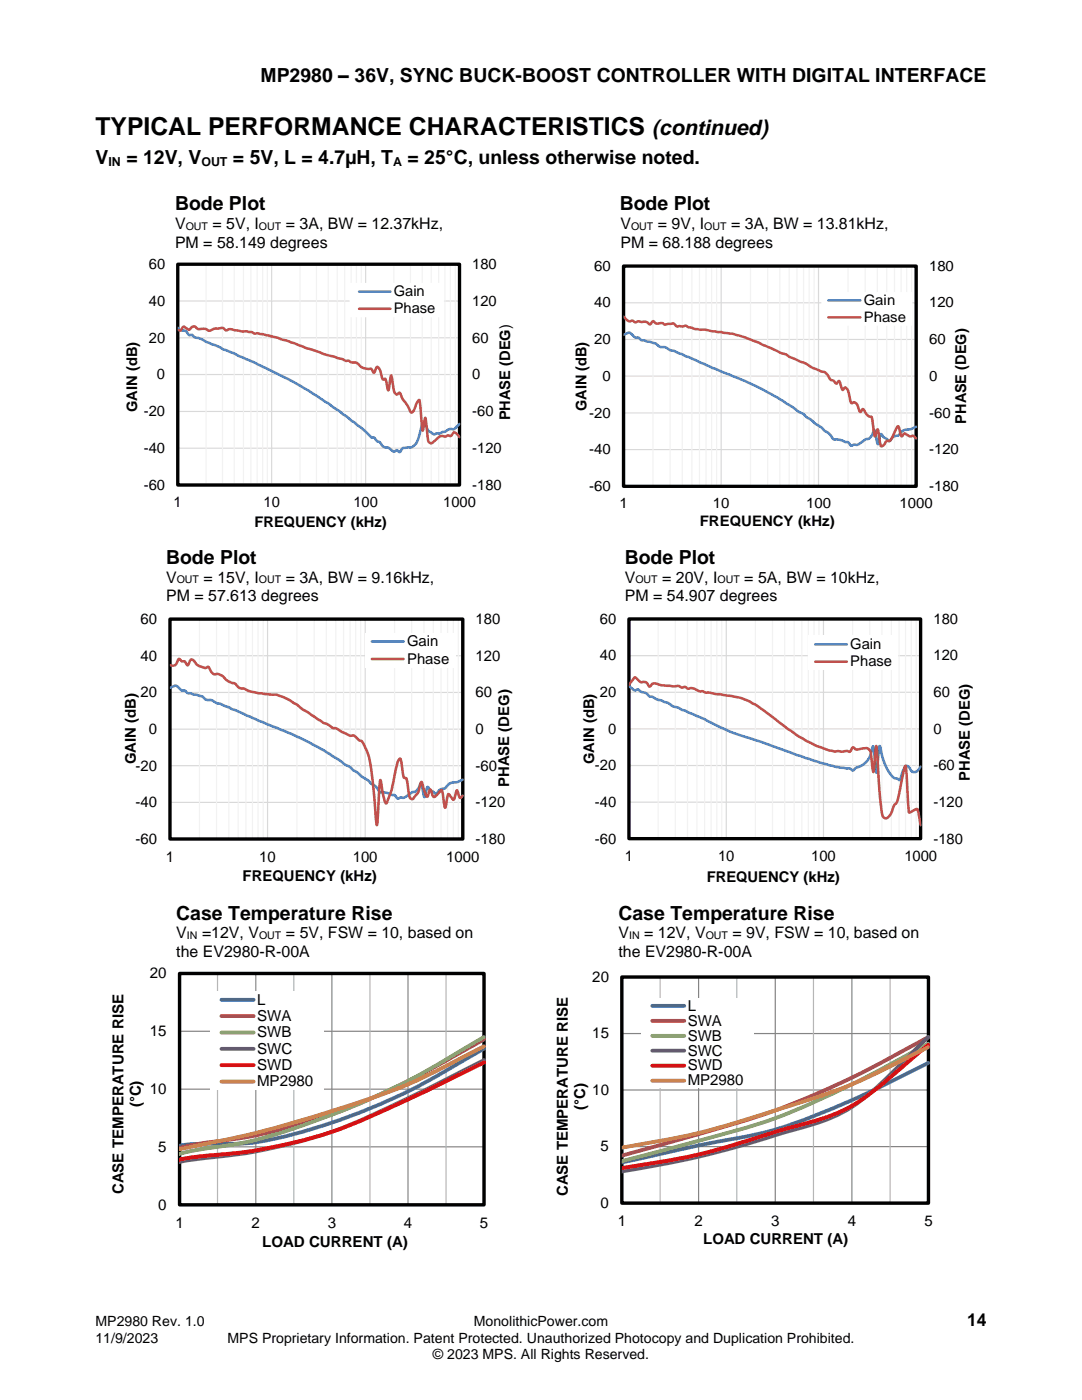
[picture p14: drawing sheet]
<svg xmlns="http://www.w3.org/2000/svg" width="216mm" height="279mm" viewBox="0 0 216 279" stroke-linecap="round" stroke-linejoin="round" font-family="sans-serif">
<defs><g id="words">
<text font-size="4.9" x="19" y="27">TYPICAL PERFORMANCE CHARACTERISTICS</text>
<text font-size="4.2" x="130.1" y="27">(continued)</text>
<g font-size="3.9">
<text x="52" y="16.3">MP2980 – 36V, SYNC BUCK-BOOST CONTROLLER WITH DIGITAL INTERFACE</text>
<text x="19" y="32.7">V</text>
<text x="25.2" y="32.7">= 12V, V</text>
<text x="46.5" y="32.7">= 5V, L = 4.7µH, T</text>
<text x="81.3" y="32.7">= 25°C, unless otherwise noted.</text>
<text x="34.9" y="42">Bode Plot</text>
<text x="123.7" y="42">Bode Plot</text>
<text x="33.1" y="112.5">Bode Plot</text>
<text x="124.7" y="112.5">Bode Plot</text>
<text x="35.2" y="183.5">Case Temperature Rise</text>
<text x="123.4" y="183.5">Case Temperature Rise</text>
</g>
<text font-size="3.5" x="193" y="264.6">14</text>
<g font-size="3.2">
<text x="34.9" y="45.8">V</text>
<text x="42.4" y="45.8">= 5V, I</text>
<text x="57" y="45.8">= 3A, BW = 12.37kHz,</text>
<text x="123.8" y="45.8">V</text>
<text x="131.3" y="45.8">= 9V, I</text>
<text x="145.9" y="45.8">= 3A, BW = 13.81kHz,</text>
<text x="34.9" y="49.4">PM = 58.149 degrees</text>
<text x="123.8" y="49.4">PM = 68.188 degrees</text>
<text x="33.1" y="116.3">V</text>
<text x="33.1" y="119.9">PM = 57.613 degrees</text>
<text x="40.6" y="116.3">= 15V, I</text>
<text x="57" y="116.3">= 3A, BW = 9.16kHz,</text>
<text x="124.7" y="116.3">V</text>
<text x="124.7" y="119.9">PM = 54.907 degrees</text>
<text x="132.1" y="116.3">= 20V, I</text>
<text x="148.5" y="116.3">= 5A, BW = 10kHz,</text>
<text x="35.2" y="187.3">V</text>
<text x="35.2" y="191">the EV2980-R-00A</text>
<text x="40.3" y="187.3">=12V, V</text>
<text x="57.1" y="187.3">= 5V, FSW = 10, based on</text>
<text x="123.4" y="187.3">V</text>
<text x="123.4" y="191">the EV2980-R-00A</text>
<text x="128.5" y="187.3">= 12V, V</text>
<text x="146.1" y="187.3">= 9V, FSW = 10, based on</text>
</g>
<g font-size="3">
<text x="117.1" y="82" transform="rotate(-90 117.1 82)">GAIN (dB)</text>
<text x="192.8" y="84.5" transform="rotate(-90 192.8 84.5)">PHASE (DEG)</text>
<text x="28.1" y="124.5">60</text>
<text x="94.9" y="124.5">180</text>
<text x="28.1" y="131.8">40</text>
<text x="81.2" y="129">Gain</text>
<text x="94.9" y="131.8">120</text>
<text x="169.7" y="129.5">Gain</text>
<text x="81.2" y="132.5">Phase</text>
<text x="28.1" y="139.1">20</text>
<text x="94.9" y="139.1">60</text>
<text x="29.7" y="146.5">0</text>
<text x="94.9" y="146.5">0</text>
<text x="27.1" y="153.8">-20</text>
<text x="27.1" y="152.6" transform="rotate(-90 27.1 152.6)">GAIN (dB)</text>
<text x="94.9" y="153.8">-60</text>
<text x="27.1" y="161.1">-40</text>
<text x="94.9" y="161.1">-120</text>
<text x="101.6" y="157" transform="rotate(-90 101.6 157)">PHASE (DEG)</text>
<text x="27.1" y="168.4">-60</text>
<text x="33.1" y="171.9">1</text>
<text x="51.7" y="171.9">10</text>
<text x="70.4" y="171.9">100</text>
<text x="89" y="171.9">1000</text>
<text x="94.9" y="168.4">-180</text>
<text x="124.7" y="171.8">1</text>
<text x="143.3" y="171.8">10</text>
<text x="161.9" y="171.8">100</text>
<text x="180.5" y="171.8">1000</text>
<text x="48.4" y="175.8">FREQUENCY (kHz)</text>
<text x="141" y="176">FREQUENCY (kHz)</text>
<text x="29.9" y="195.2">20</text>
<text x="118.2" y="195.9">20</text>
<text x="51.3" y="200.5">L</text>
<text x="51.3" y="203.8">SWA</text>
<text x="137.2" y="201.7">L</text>
<text x="29.9" y="206.8">15</text>
<text x="51.3" y="207">SWB</text>
<text x="118.2" y="207.2">15</text>
<text x="137.2" y="204.7">SWA</text>
<text x="137.2" y="207.7">SWB</text>
<text x="51.3" y="210.3">SWC</text>
<text x="51.3" y="213.5">SWD</text>
<text x="137.2" y="210.6">SWC</text>
<text x="137.2" y="213.6">SWD</text>
<text x="28.1" y="221" transform="rotate(-90 28.1 221)">(°C)</text>
<text x="29.9" y="218.3">10</text>
<text x="51.3" y="216.8">MP2980</text>
<text x="116.8" y="221.5" transform="rotate(-90 116.8 221.5)">(°C)</text>
<text x="118.2" y="218.5">10</text>
<text x="137.2" y="216.6">MP2980</text>
<text x="31.6" y="229.9">5</text>
<text x="119.8" y="229.8">5</text>
<text x="24.6" y="238.3" transform="rotate(-90 24.6 238.3)">CASE TEMPERATURE RISE</text>
<text x="113.3" y="238.7" transform="rotate(-90 113.3 238.7)">CASE TEMPERATURE RISE</text>
<text x="31.6" y="241.4">0</text>
<text x="35" y="245">1</text>
<text x="50.2" y="245">2</text>
<text x="65.4" y="245">3</text>
<text x="80.6" y="245">4</text>
<text x="95.8" y="245">5</text>
<text x="119.8" y="241.1">0</text>
<text x="123.3" y="244.6">1</text>
<text x="138.6" y="244.6">2</text>
<text x="153.9" y="244.6">3</text>
<text x="169.2" y="244.6">4</text>
<text x="184.5" y="244.6">5</text>
<text x="52.3" y="248.9">LOAD CURRENT (A)</text>
<text x="140.3" y="248.3">LOAD CURRENT (A)</text>
</g>
<g font-size="2.9">
<text x="29.7" y="53.7">60</text>
<text x="94.2" y="53.7">180</text>
<text x="78.6" y="59.1">Gain</text>
<text x="118.5" y="54">60</text>
<text x="185.4" y="54">180</text>
<text x="29.7" y="61">40</text>
<text x="78.6" y="62.5">Phase</text>
<text x="94.2" y="61">120</text>
<text x="118.5" y="61.3">40</text>
<text x="172.3" y="60.9">Gain</text>
<text x="172.3" y="64.3">Phase</text>
<text x="185.4" y="61.3">120</text>
<text x="29.7" y="68.4">20</text>
<text x="94.2" y="68.4">60</text>
<text x="118.5" y="68.7">20</text>
<text x="185.4" y="68.7">60</text>
<text x="31.3" y="75.7">0</text>
<text x="94.2" y="75.7">0</text>
<text x="120.2" y="76">0</text>
<text x="185.4" y="76">0</text>
<text x="27.4" y="82.2" transform="rotate(-90 27.4 82.2)">GAIN (dB)</text>
<text x="28.7" y="83.1">-20</text>
<text x="94.2" y="83.1">-60</text>
<text x="101.8" y="83.9" transform="rotate(-90 101.8 83.9)">PHASE (DEG)</text>
<text x="117.6" y="83.3">-20</text>
<text x="185.4" y="83.3">-60</text>
<text x="28.7" y="90.4">-40</text>
<text x="94.2" y="90.4">-120</text>
<text x="117.6" y="90.7">-40</text>
<text x="185.4" y="90.7">-120</text>
<text x="28.7" y="97.8">-60</text>
<text x="34.6" y="101.2">1</text>
<text x="52.6" y="101.2">10</text>
<text x="70.5" y="101.2">100</text>
<text x="88.5" y="101.2">1000</text>
<text x="94.2" y="97.8">-180</text>
<text x="117.6" y="98">-60</text>
<text x="123.6" y="101.4">1</text>
<text x="142.2" y="101.4">10</text>
<text x="160.9" y="101.4">100</text>
<text x="179.5" y="101.4">1000</text>
<text x="185.4" y="98">-180</text>
<text x="50.8" y="105.1">FREQUENCY (kHz)</text>
<text x="139.6" y="105">FREQUENCY (kHz)</text>
<text x="119.7" y="124.5">60</text>
<text x="186.3" y="124.5">180</text>
<text x="119.7" y="131.8">40</text>
<text x="186.3" y="131.8">120</text>
<text x="169.7" y="133">Phase</text>
<text x="119.7" y="139.1">20</text>
<text x="186.3" y="139.1">60</text>
<text x="121.3" y="146.4">0</text>
<text x="186.3" y="146.4">0</text>
<text x="118.5" y="152.5" transform="rotate(-90 118.5 152.5)">GAIN (dB)</text>
<text x="118.7" y="153.7">-20</text>
<text x="186.3" y="153.7">-60</text>
<text x="193.5" y="155.9" transform="rotate(-90 193.5 155.9)">PHASE (DEG)</text>
<text x="118.7" y="161">-40</text>
<text x="186.3" y="161">-120</text>
<text x="118.7" y="168.3">-60</text>
<text x="186.3" y="168.3">-180</text>
</g>
<g font-size="2.8">
<text x="19" y="264.6">MP2980 Rev. 1.0</text>
<text x="19" y="267.9">11/9/2023</text>
<text x="45.4" y="267.9">MPS Proprietary Information. Patent Protected. Unauthorized Photocopy and Duplication Prohibited.</text>
<text x="94.6" y="264.6">MonolithicPower.com</text>
<text x="86.4" y="271.2">© 2023 MPS. All Rights Reserved.</text>
</g>
<g font-size="2.5">
<text x="21.6" y="33.1">IN</text>
<text x="40.2" y="33.1">OUT</text>
<text x="78.5" y="33.1">A</text>
</g>
<g font-size="2.1">
<text x="37" y="45.9">OUT</text>
<text x="51.7" y="45.9">OUT</text>
<text x="125.9" y="45.9">OUT</text>
<text x="140.5" y="45.9">OUT</text>
<text x="35.3" y="116.4">OUT</text>
<text x="51.7" y="116.4">OUT</text>
<text x="126.8" y="116.4">OUT</text>
<text x="143.2" y="116.4">OUT</text>
<text x="37.3" y="187.5">IN</text>
<text x="51.7" y="187.5">OUT</text>
<text x="125.5" y="187.5">IN</text>
<text x="140.8" y="187.5">OUT</text>
</g>
</g></defs>
<path d="M35.5 52.8h56.2v44M54.2 52.8v44M73 52.8v44M35.5 60.1h56.2M35.5 67.4h56.2M35.5 74.7h56.2M35.5 82.1h56.2M35.5 89.4h56.2" fill="none" stroke="#d9d9d9" stroke-width=".23"/>
<g fill="none" stroke="#f2f2f2" stroke-width=".23">
<path d="M41.1 52.8v44M44.4 52.8v44M46.7 52.8v44M48.6 52.8v44M50.1 52.8v44M51.3 52.8v44M52.4 52.8v44M53.3 52.8v44M59.9 52.8v44M63.2 52.8v44M65.5 52.8v44M67.3 52.8v44"/>
<path d="M68.8 52.8v44M70.1 52.8v44M71.1 52.8v44M72.1 52.8v44M78.6 52.8v44M81.9 52.8v44M84.2 52.8v44M86 52.8v44M87.5 52.8v44M88.8 52.8v44M89.9 52.8v44M90.9 52.8v44"/>
</g>
<path d="M35.5 52.7h56.2v44.1h-56.2z" fill="none" stroke="#000" stroke-width=".66" stroke-linecap="butt"/>
<path d="M35.5 52.8v44h56.2" fill="none" stroke="#000" stroke-width=".23"/>
<path d="M35.5 65.4a1.56 1.56 0 0 0 1.5 .6l.7 .9h.2a.52 .52 0 0 1 .8 .3l1.5 .5 1 .5 2.6 1.1 .7 .4 2.1 .8 4.2 1.9 8 3.9 6.8 4.2 5.1 3.8 3 2.6a.73 .73 0 0 0 .9 .4l.8 .8a1.23 1.23 0 0 1 1 .9l.1 .2a2.22 2.22 0 0 1 1.7 .7 .44 .44 0 0 0 .8 0h.2a.51 .51 0 0 0 .7 .2l.2-.2a.88 .88 0 0 1 1-.6 1.88 1.88 0 0 0 1.7-.5 12.2 12.2 0 0 0 1.5-4.3l.3-.1 .3 .4a2.37 2.37 0 0 0 1.9 1.9l1.9-.5a2.18 2.18 0 0 1 1.5-.6 1.09 1.09 0 0 0 1.1-.6l.4-.4" fill="none" stroke="#4f81bd" stroke-width=".51"/>
<path d="M35.5 65.9h.5l.5-.6a.44 .44 0 0 1 .7 .2 .53 .53 0 0 0 .5 .3 .53 .53 0 0 0 .4-.4l.4-.2a.78 .78 0 0 1 .9 .4h.6a2.03 2.03 0 0 1 1.7 .4h.2a4.4 4.4 0 0 1 2.3-.5 .84 .84 0 0 1 .9 .4 2.09 2.09 0 0 1 1.9 0l3 .4a1.65 1.65 0 0 0 1.6 .2l3.7 .9 9.3 3.3 2.1 .5 2.1 .7a2.04 2.04 0 0 1 1.5 .5 1.51 1.51 0 0 1 1.7 .8 3.3 3.3 0 0 0 2.1 .4l.4 .7 .1 .1 .2-.2a.88 .88 0 0 1 .6-.9l.4 .5 .6 1.9h.5l.6 2.2 .5-3 .4 2.1a1.82 1.82 0 0 0 .8 1.7l.4-.3a1.07 1.07 0 0 1 .6 .9l1.4 2.2a.79 .79 0 0 0 .6 .8l.4-.4 .6-1.5 .4-.6 .2 .6 .5 5.5 .6-2.5 .5 4.6a.6 .6 0 0 0 .6 .5 .6 .6 0 0 0 .6-.4l.2-.1a1.99 1.99 0 0 1 1.7-1l.3 .1 .6-.2a.52 .52 0 0 0 .8-.1l.4-.5h.1l1 .9" fill="none" stroke="#c0504d" stroke-width=".51"/>
<path d="M69.8 56.5h18.8v6.8h-18.8z" fill-rule="evenodd" fill="#fff"/>
<path d="M71.6 58.2h6.3M124.4 66.8l.2-.1a1.07 1.07 0 0 1 1.8 .3 .81 .81 0 0 0 1 .4l.2 .1a1.36 1.36 0 0 0 1.2 .5l1.1 .3a3 3 0 0 1 1.8 .9 2.56 2.56 0 0 1 2.1 .7l.6 .1 1.8 .7 5.9 2.7 6.5 2.6 2.4 1.1 4.1 2.2 4.3 2.9a3.7 3.7 0 0 1 1.8 1.2l2.7 1.9 .6 .7a3.7 3.7 0 0 1 1.8 1.7 6.2 6.2 0 0 1 3.1 .8l.2 .3a.54 .54 0 0 0 .8-.1 2.5 2.5 0 0 0 2.2-.9 2.04 2.04 0 0 0 1.8-1.9h.1l.1 .3 .5 2.4 .3-.5a1.72 1.72 0 0 1 .5-1.5l.4 .7 .6 .3a.52 .52 0 0 0 .8 .3 1.67 1.67 0 0 1 1.6-1 2.31 2.31 0 0 1 2.3-1.2l1.2-.5" fill="none" stroke="#4f81bd" stroke-width=".51"/>
<path d="M71.6 61.6h6.3M124.4 63.2l.2 .2a1.12 1.12 0 0 0 1.6 .6l.2 .1a.66 .66 0 0 0 1 0l.4 .1a2.06 2.06 0 0 1 1.9 .5l.2-.1a.51 .51 0 0 1 .6-.4 1 1 0 0 0 1.4 .3l.4 .1a1.1 1.1 0 0 0 1.2 0h.5a.6 .6 0 0 1 .8 .4l.2 .1h1.4a1.21 1.21 0 0 1 1.2 .3l1 .3 1.9 .1 5.7 .8 1.4 .4 3.8 1.4 4.3 2 1.2 .3 .6 .5 1.5 .6a10.1 10.1 0 0 1 3.2 1.6l1.5 .6a2.03 2.03 0 0 1 1.8 1.6l.4 .3a.83 .83 0 0 1 .8 .5l.2 .2 .4-.5a1.14 1.14 0 0 1 .5 1l.3 .7 .5-.5a2.56 2.56 0 0 1 1 2.3l.2 .8 .2 .1a.72 .72 0 0 1 .8-.1 .72 .72 0 0 1 .4 .7l.4 1.1 .6-.6 .8 1.1a.73 .73 0 0 0 .8 .4l.2 .2 .3 2a2.8 2.8 0 0 0 .3 1.8l.4-1.4a1.9 1.9 0 0 1 .4 1.6 2.78 2.78 0 0 0 .5 1.8l.4-.2 .6-.9h.6l.2-.2 1.4-2.7a1.33 1.33 0 0 1 .5 1.2l.3 .7 .1 .1a.54 .54 0 0 1 .8-.4l.4 .2a.82 .82 0 0 0 1 .1l.6 .5" fill="none" stroke="#c0504d" stroke-width=".51"/>
<path d="M124.4 53.1h58.4v43.9M143.9 53.1v43.9M163.3 53.1v43.9M124.4 60.4h58.4M124.4 67.7h58.4M124.4 75.1h58.4M124.4 82.4h58.4M124.4 89.7h58.4" fill="none" stroke="#d9d9d9" stroke-width=".23"/>
<g fill="none" stroke="#f2f2f2" stroke-width=".23">
<path d="M130.3 53.1v43.9M133.7 53.1v43.9M136.1 53.1v43.9M138.1 53.1v43.9M139.6 53.1v43.9M140.9 53.1v43.9M142 53.1v43.9M143 53.1v43.9M149.8 53.1v43.9M153.2 53.1v43.9M155.6 53.1v43.9M157.5 53.1v43.9"/>
<path d="M159 53.1v43.9M160.3 53.1v43.9M161.5 53.1v43.9M162.4 53.1v43.9M169.2 53.1v43.9M172.6 53.1v43.9M175.1 53.1v43.9M176.9 53.1v43.9M178.5 53.1v43.9M179.8 53.1v43.9M180.9 53.1v43.9M181.9 53.1v43.9"/>
</g>
<path d="M124.4 53.1h58.4v44h-58.4z" fill="none" stroke="#000" stroke-width=".67" stroke-linecap="butt"/>
<path d="M124.4 53.1v43.9h58.4" fill="none" stroke="#000" stroke-width=".23"/>
<path d="M163.9 58.3h18.1v6.7h-18.1z" fill-rule="evenodd" fill="#fff"/>
<path d="M165.3 60h6.4M33.9 137.3l.2-.1a1.09 1.09 0 0 1 1.8 .3 .78 .78 0 0 0 1 .3l.2 .2a1.4 1.4 0 0 0 1.1 .4l1.2 .3a2.98 2.98 0 0 1 1.8 1h.2a2.56 2.56 0 0 1 2 .7l.5 .1 1.8 .7 5.9 2.6 8.7 3.7 4.3 2.2 4.3 2.9a3.6 3.6 0 0 1 1.8 1.2l.6 .4 1 .9a5.1 5.1 0 0 1 1.9 1.4 3.2 3.2 0 0 1 1.6 1.6 6.3 6.3 0 0 1 3.2 .8l.2 .3a.52 .52 0 0 0 .8-.1 2.32 2.32 0 0 0 1.9-.8l.2-.1a2.04 2.04 0 0 0 1.8-1.9h.2l.1 .3 .5 2.5 .2-.6a1.7 1.7 0 0 1 .5-1.4l.5 .6 .5 .3a.51 .51 0 0 0 .8 .3 1.68 1.68 0 0 1 1.6-1 2.32 2.32 0 0 1 2.4-1.2l1.1-.5" fill="none" stroke="#4f81bd" stroke-width=".51"/>
<path d="M165.3 63.3h6.4M33.9 132.7a.99 .99 0 0 0 1.5-.7l.3-.5 .2 .1a.79 .79 0 0 0 1 .4l.6 .8 .5-1.1a1.18 1.18 0 0 1 1.2 .9l.8 .4a1.51 1.51 0 0 0 1.6 .1l.3 .5a1.23 1.23 0 0 0 1.7 .9 3.3 3.3 0 0 1 1.7 1.3l1.2 .5a1.05 1.05 0 0 1 1 .8l.6 .3h.6a15.7 15.7 0 0 0 6.5 1.2l.4 .2a16.3 16.3 0 0 1 5.1 2.9l3.9 2.6 .8 .3a2.59 2.59 0 0 0 1.8 .8l1.7 1a1.74 1.74 0 0 0 1.6 .4l1.2 1a.98 .98 0 0 1 .9 .9 18.1 18.1 0 0 1 1.8 7.5l.6 7.2 .2 1.3 .7-9 .5 2.8 .6 1.8 .3-.4a36 36 0 0 0 1.9-7.5l.3-.6 .3-.4 .2 .5 .5 3.2 .6 .3 .6 3.7 .4 .4a1.14 1.14 0 0 0 .9-.9l.5-.6 .6-2 1 2.9 .2 .1 .1-.2 .5-1.2 .1 .2a1.79 1.79 0 0 0 .6 1.3l1.5-1.4 .2 .5 .5 3 .3-1.1a2.34 2.34 0 0 1 .4-1.6l.9 1.1a1.51 1.51 0 0 0 .5-1.3l.3-.6 .2 .5a1.2 1.2 0 0 0 .5 1l.4-.4" fill="none" stroke="#c0504d" stroke-width=".51"/>
<path d="M33.9 123.6h58.4v43.8M33.9 130.9h58.4M33.9 138.2h58.4M53.4 123.6v43.8M72.9 123.6v43.8M33.9 145.5h58.4M33.9 152.8h58.4M33.9 160.1h58.4" fill="none" stroke="#d9d9d9" stroke-width=".24"/>
<g fill="none" stroke="#f2f2f2" stroke-width=".24">
<path d="M39.8 123.6v43.8M43.2 123.6v43.8M45.7 123.6v43.8M47.5 123.6v43.8M49.1 123.6v43.8M50.4 123.6v43.8M51.5 123.6v43.8M52.5 123.6v43.8M59.2 123.6v43.8M62.7 123.6v43.8M65.1 123.6v43.8M67 123.6v43.8"/>
<path d="M68.6 123.6v43.8M69.9 123.6v43.8M71 123.6v43.8M72 123.6v43.8M78.7 123.6v43.8M82.1 123.6v43.8M84.6 123.6v43.8M86.5 123.6v43.8M88 123.6v43.8M89.3 123.6v43.8M90.5 123.6v43.8M91.5 123.6v43.8"/>
</g>
<path d="M33.9 123.6h58.4v43.8h-58.4z" fill="none" stroke="#000" stroke-width=".67" stroke-linecap="butt"/>
<path d="M33.9 123.6v43.8h58.4" fill="none" stroke="#000" stroke-width=".24"/>
<path d="M72.8 126.3h18.1v6.9h-18.1z" fill-rule="evenodd" fill="#fff"/>
<path d="M74.2 128h6.3M125.5 136.9l.8 .6a.46 .46 0 0 0 .8 .1h.2a2.52 2.52 0 0 0 1.5 .7l.8 .7 .6 .1 1.2 .6a8 8 0 0 1 3.1 1.3l2.2 .8 9.6 4.4 5.7 1.9 7 2.6 4.7 1.5 3 .8 2.5 .4a.62 .62 0 0 1 .8 .3 .67 .67 0 0 0 .8-.4 4.4 4.4 0 0 0 3.3-4.2l.1-.2 .2 .5 .5 4.8 .5-4.9 .2-.4a11.7 11.7 0 0 0 2.6 6.2l.8 .3 .4 .3 .3-.3a5.2 5.2 0 0 1 1.1-2.5h.4l.3 .4a1.05 1.05 0 0 0 1 .8 1.05 1.05 0 0 0 1.1-.9l.1-.2" fill="none" stroke="#4f81bd" stroke-width=".51"/>
<path d="M74.2 131.5h6.3M125.5 136.6l.6-.7a.75 .75 0 0 1 .8-.6l.6 .5a1.02 1.02 0 0 0 1.1 .3l.4 .1 .6 .8 .2-.1a1.18 1.18 0 0 1 1.8-.3l2.7 .4a2.12 2.12 0 0 1 1.8 .2h.2a.66 .66 0 0 1 1 .2 2.66 2.66 0 0 1 2.3 .6l.4-.1a2.15 2.15 0 0 0 1.6 .3l5.3 .9a18.1 18.1 0 0 1 7.2 4l5.1 3.8 1.6 .9 2.5 1.2a10 10 0 0 0 5.3 .9h.4a.46 .46 0 0 0 .7-.1 .61 .61 0 0 1 .7-.6 1.44 1.44 0 0 0 1.7 .2 1.18 1.18 0 0 1 1.7 1.1l.5 3.6 .6-5.2 .6 8.8a24.5 24.5 0 0 0 .7 5.3 .69 .69 0 0 0 1.2-.1l.4-.6 .6-1.6 .3-.3a9.9 9.9 0 0 0 1.1-3.8l.9-3.8 .6 9.3 .2 .1 1.4-.8 .2 .2 .6 3.1" fill="none" stroke="#c0504d" stroke-width=".51"/>
<path d="M125.5 123.5h58.2v43.9M125.5 130.9h58.2M125.5 138.2h58.2M144.9 123.5v43.9M164.3 123.5v43.9M125.5 145.5h58.2M125.5 152.8h58.2M125.5 160.1h58.2" fill="none" stroke="#d9d9d9" stroke-width=".24"/>
<g fill="none" stroke="#f2f2f2" stroke-width=".24">
<path d="M131.3 123.5v43.9M134.7 123.5v43.9M137.2 123.5v43.9M139.1 123.5v43.9M140.6 123.5v43.9M141.9 123.5v43.9M143 123.5v43.9M144 123.5v43.9M150.7 123.5v43.9M154.1 123.5v43.9M156.6 123.5v43.9M158.5 123.5v43.9"/>
<path d="M160 123.5v43.9M161.3 123.5v43.9M162.4 123.5v43.9M163.4 123.5v43.9M170.1 123.5v43.9M173.5 123.5v43.9M176 123.5v43.9M177.9 123.5v43.9M179.4 123.5v43.9M180.7 123.5v43.9M181.8 123.5v43.9M182.8 123.5v43.9"/>
</g>
<path d="M125.5 123.5h58.2v43.9h-58.2z" fill="none" stroke="#000" stroke-width=".67" stroke-linecap="butt"/>
<path d="M125.5 123.5v43.9h58.2" fill="none" stroke="#000" stroke-width=".24"/>
<path d="M161.3 126.8h17.9v7h-17.9z" fill-rule="evenodd" fill="#fff"/>
<path d="M162.7 128.6h6.3" fill="none" stroke="#4f81bd" stroke-width=".51"/>
<path d="M162.7 132.1h6.3" fill="none" stroke="#c0504d" stroke-width=".51"/>
<path d="M51 194.3v46.1M66.2 194.3v46.1M81.4 194.3v46.1M35.8 205.8h60.8M35.8 217.4h60.8M35.8 228.9h60.8M35.8 240.4v-46.1h60.8v46.1" fill="none" stroke="#868686" stroke-width=".24"/>
<path d="M43.4 194.3v46.1M58.6 194.3v46.1M73.8 194.3v46.1M89 194.3v46.1" fill="none" stroke="#b7b7b7" stroke-width=".24"/>
<path d="M35.8 194.3h60.8v46.2h-60.8z" fill="none" stroke="#000" stroke-width=".68" stroke-linecap="butt"/>
<path d="M35.8 194.3v46.1h60.8" fill="none" stroke="#000" stroke-width=".24"/>
<path d="M96.6 209.3a186.2 186.2 0 0 1-19.9 10.7 115.1 115.1 0 0 1-25.7 8 96.9 96.9 0 0 1-11.9 .3l-3.3 .4" fill="none" stroke="#416fa6" stroke-width=".76"/>
<path d="M96.6 207.4a217.5 217.5 0 0 1-26.9 13.7 112.3 112.3 0 0 1-29.4 7.1l-2.4 .4-2.1 .6" fill="none" stroke="#a8423f" stroke-width=".76"/>
<path d="M96.6 207a186.1 186.1 0 0 1-21 11.5 165.4 165.4 0 0 1-25.9 9.3l-4 .7a75.1 75.1 0 0 0-9.9 1.8" fill="none" stroke="#86a44a" stroke-width=".76"/>
<path d="M96.6 211.6l-9.4 4.7a242 242 0 0 1-21 9.6 113.6 113.6 0 0 1-27.1 5.4l-3.3 .6" fill="none" stroke="#6e548d" stroke-width=".76"/>
<path d="M96.6 212l-9.4 4.7a237.6 237.6 0 0 1-21 9.2 108.3 108.3 0 0 1-27.1 5l-3.3 .5" fill="none" stroke="#f00" stroke-width=".76"/>
<path d="M96.6 208.8a163.5 163.5 0 0 1-19.9 9.5l-4.7 1.6a242.5 242.5 0 0 1-36.2 9.4" fill="none" stroke="#da8137" stroke-width=".76"/>
<path d="M41.9 197.9h22.7v19.6h-22.7z" fill-rule="evenodd" fill="#fff"/>
<path d="M44.2 199.5h6.4M185.3 212.1a214.1 214.1 0 0 1-27.1 12.2 104.5 104.5 0 0 1-17.5 4l-16.7 3.7" fill="none" stroke="#416fa6" stroke-width=".76"/>
<path d="M44.2 202.8h6.4M185.3 207a213.8 213.8 0 0 1-27.1 13.3 265.1 265.1 0 0 1-25.6 8l-8.6 2.4" fill="none" stroke="#a8423f" stroke-width=".76"/>
<path d="M44.2 206.1h6.4M185.3 208.3a238 238 0 0 1-30.6 14.9 422.8 422.8 0 0 1-24.8 7l-5.9 1.6" fill="none" stroke="#86a44a" stroke-width=".76"/>
<path d="M44.2 209.3h6.4M185.3 207l-4.4 4.2a72.7 72.7 0 0 1-10.9 9.7 43.1 43.1 0 0 1-13 5 197.4 197.4 0 0 1-33 7.9" fill="none" stroke="#6e548d" stroke-width=".76"/>
<path d="M44.2 212.6h6.4M185.3 208.5l-4.4 3.7a66.3 66.3 0 0 1-12.1 9.1 67 67 0 0 1-12.9 4.2 151.9 151.9 0 0 1-24.6 6.5l-7.3 1.1" fill="none" stroke="#f00" stroke-width=".76"/>
<path d="M44.2 215.9h6.4M185.3 209a166.1 166.1 0 0 1-20 9.2l-7.1 2.3a192.9 192.9 0 0 1-26.5 7.2l-7.6 1.4" fill="none" stroke="#da8137" stroke-width=".76"/>
<path d="M139.4 195v45.1M154.7 195v45.1M170 195v45.1M124.1 206.3h61.2M124.1 217.5h61.2M124.1 228.8h61.2M124.1 240.1v-45.1h61.2v45.1" fill="none" stroke="#868686" stroke-width=".24"/>
<path d="M131.7 195v45.1M147 195v45.1M162.3 195v45.1M177.6 195v45.1" fill="none" stroke="#b7b7b7" stroke-width=".24"/>
<path d="M124.1 195h61.2v45.1h-61.2z" fill="none" stroke="#000" stroke-width=".68" stroke-linecap="butt"/>
<path d="M124.1 195v45.1h61.2" fill="none" stroke="#000" stroke-width=".24"/>
<path d="M127.9 199.2h22.5v17.9h-22.5z" fill-rule="evenodd" fill="#fff"/>
<path d="M130.2 200.7h6.3" fill="none" stroke="#416fa6" stroke-width=".76"/>
<path d="M130.2 203.7h6.3" fill="none" stroke="#a8423f" stroke-width=".76"/>
<path d="M130.2 206.7h6.3" fill="none" stroke="#86a44a" stroke-width=".76"/>
<path d="M130.2 209.7h6.3" fill="none" stroke="#6e548d" stroke-width=".76"/>
<path d="M130.2 212.7h6.3" fill="none" stroke="#f00" stroke-width=".76"/>
<path d="M130.2 215.7h6.3" fill="none" stroke="#da8137" stroke-width=".76"/>
<use href="#words"/>
</svg>
